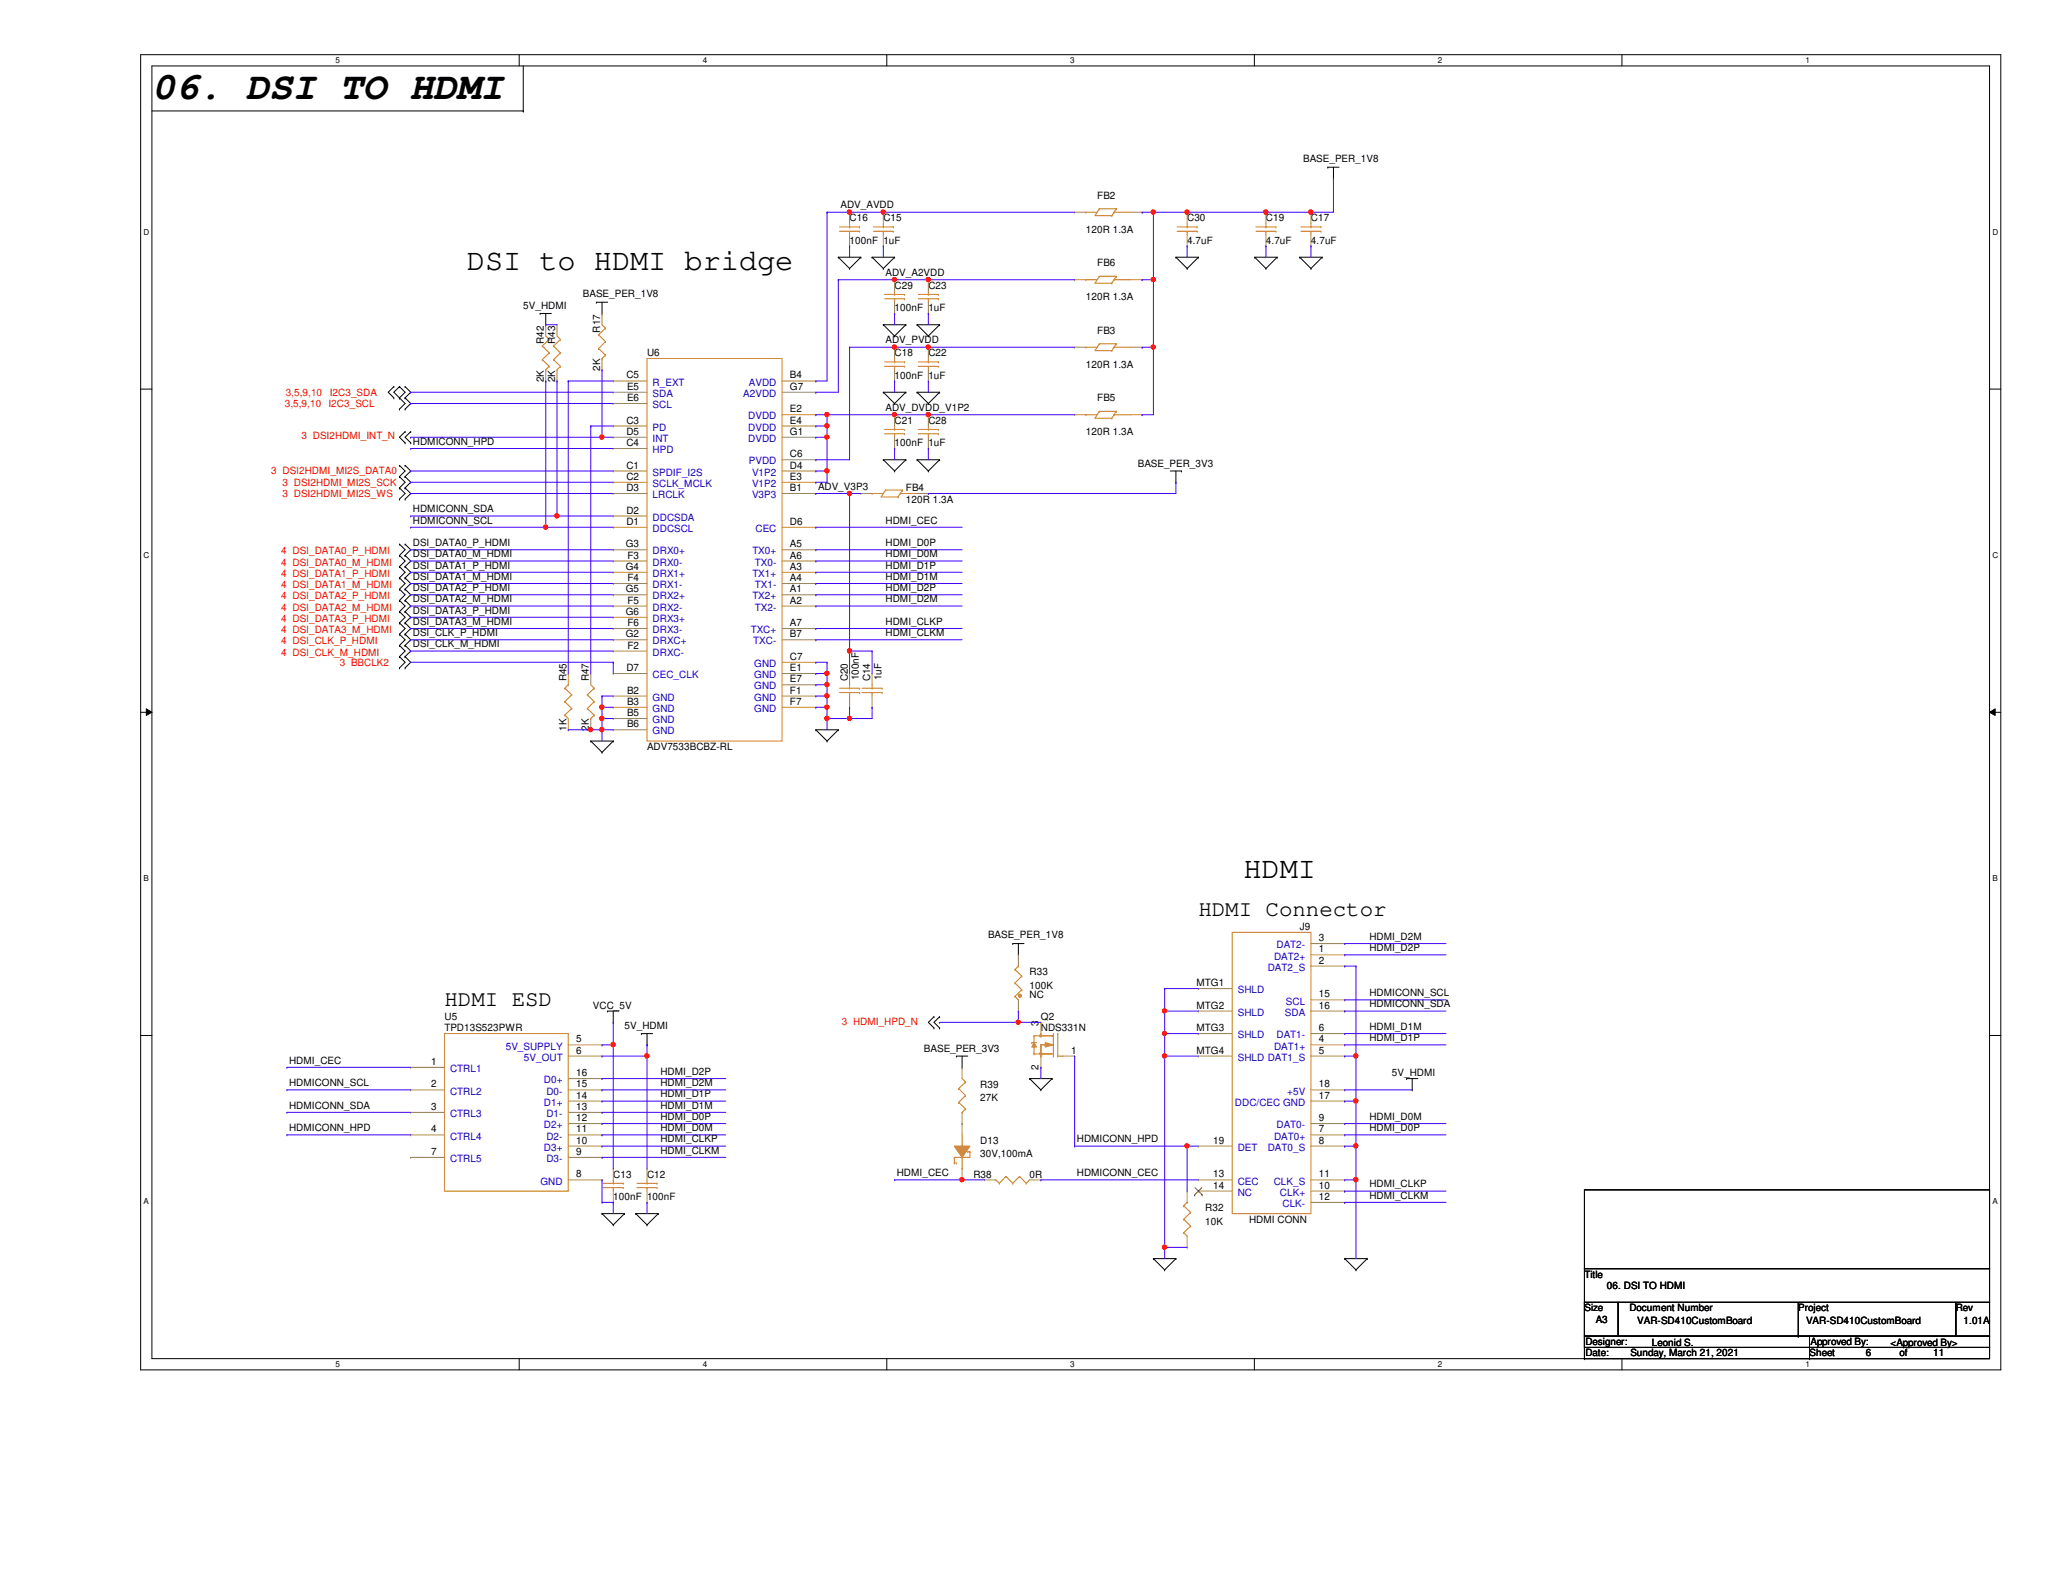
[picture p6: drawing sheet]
<svg xmlns="http://www.w3.org/2000/svg" width="279mm" height="216mm" viewBox="0 0 279 216" stroke-linecap="round" stroke-linejoin="round" font-family="sans-serif">
<defs><g id="words">
<text font-size="5.3" x="20.6" y="13.5">06. DSI TO HDMI</text>
<g font-size="4.1">
<text x="63.2" y="36.6">DSI to HDMI bridge</text>
<text x="168.4" y="118.9">HDMI</text>
</g>
<g font-size="3">
<text x="162.3" y="124.1">HDMI Connector</text>
<text x="60.2" y="136.3">HDMI ESD</text>
</g>
<g font-size="1.4">
<text x="176.5" y="21.9">BASE_PER_1V8</text>
<text x="113.8" y="28.2">ADV_AVDD</text>
<text x="115.1" y="30">C16</text>
<text x="119.6" y="30">C15</text>
<text x="148.6" y="26.9">FB2</text>
<text x="160.8" y="30">C30</text>
<text x="171.4" y="30">C19</text>
<text x="177.5" y="30">C17</text>
<text x="115.1" y="33">100nF 1uF</text>
<text x="147.1" y="31.5">120R 1.3A</text>
<text x="160.8" y="33">4.7uF</text>
<text x="171.4" y="33">4.7uF</text>
<text x="177.5" y="33">4.7uF</text>
<text x="70.9" y="41.9">5V_HDMI</text>
<text x="79" y="40.2">BASE_PER_1V8</text>
<text x="119.9" y="37.4">ADV_A2VDD</text>
<text x="121.2" y="39.1">C29</text>
<text x="125.7" y="39.1">C23</text>
<text x="147.1" y="40.6">120R 1.3A</text>
<text x="148.6" y="36.1">FB6</text>
<text x="73.7" y="46.6" transform="rotate(-90 73.7 46.6)">R42</text>
<text x="75.2" y="46.6" transform="rotate(-90 75.2 46.6)">R43</text>
<text x="81.3" y="45" transform="rotate(-90 81.3 45)">R17</text>
<text x="119.9" y="46.5">ADV_PVDD</text>
<text x="121.2" y="42.2">100nF 1uF</text>
<text x="148.6" y="45.2">FB3</text>
<text x="73.7" y="51.8" transform="rotate(-90 73.7 51.8)">2K</text>
<text x="75.2" y="51.8" transform="rotate(-90 75.2 51.8)">2K</text>
<text x="81.3" y="50.2" transform="rotate(-90 81.3 50.2)">2K</text>
<text x="84.8" y="51.3">C5</text>
<text x="84.9" y="52.8">E5</text>
<text x="87.6" y="48.3">U6</text>
<text x="107" y="52.8">G7</text>
<text x="107" y="51.3">B4</text>
<text x="121.2" y="48.3">C18</text>
<text x="121.2" y="51.3">100nF 1uF</text>
<text x="125.7" y="48.3">C22</text>
<text x="147.1" y="49.8">120R 1.3A</text>
<text x="84.8" y="58.9">D5</text>
<text x="84.8" y="57.4">C3</text>
<text x="84.9" y="54.3">E6</text>
<text x="107" y="55.8">E2</text>
<text x="107" y="57.4">E4</text>
<text x="107" y="58.9">G1</text>
<text x="119.9" y="55.7">ADV_DVDD_V1P2</text>
<text x="121.2" y="57.4">C21</text>
<text x="125.7" y="57.4">C28</text>
<text x="147.1" y="58.9">120R 1.3A</text>
<text x="148.6" y="54.4">FB5</text>
<text x="55.9" y="60.2">HDMICONN_HPD</text>
<text x="84.8" y="60.4">C4</text>
<text x="84.8" y="65">C2</text>
<text x="84.8" y="63.5">C1</text>
<text x="107" y="61.9">C6</text>
<text x="107" y="63.5">D4</text>
<text x="107" y="65">E3</text>
<text x="121.2" y="60.5">100nF 1uF</text>
<text x="154.1" y="63.2">BASE_PER_3V3</text>
<text x="55.9" y="70.9">HDMICONN_SCL</text>
<text x="55.9" y="69.4">HDMICONN_SDA</text>
<text x="84.8" y="71.1">D1</text>
<text x="84.8" y="69.6">D2</text>
<text x="84.8" y="66.5">D3</text>
<text x="107" y="71.1">D6</text>
<text x="107" y="66.5">B1</text>
<text x="110.8" y="66.3">ADV_V3P3</text>
<text x="119.9" y="70.9">HDMI_CEC</text>
<text x="122.7" y="66.5">FB4</text>
<text x="122.7" y="68.1">120R 1.3A</text>
<text x="55.9" y="74">DSI_DATA0_P_HDMI</text>
<text x="55.9" y="75.5">DSI_DATA0_M_HDMI</text>
<text x="55.9" y="77">DSI_DATA1_P_HDMI</text>
<text x="84.8" y="74.1">G3</text>
<text x="84.8" y="77.2">G4</text>
<text x="85" y="75.6">F3</text>
<text x="107" y="75.6">A6</text>
<text x="107" y="74.1">A5</text>
<text x="107" y="77.2">A3</text>
<text x="119.9" y="74">HDMI_D0P</text>
<text x="119.9" y="75.5">HDMI_D0M</text>
<text x="119.9" y="77">HDMI_D1P</text>
<text x="55.9" y="78.5">DSI_DATA1_M_HDMI</text>
<text x="55.9" y="80.1">DSI_DATA2_P_HDMI</text>
<text x="55.9" y="83.1">DSI_DATA3_P_HDMI</text>
<text x="55.9" y="81.6">DSI_DATA2_M_HDMI</text>
<text x="84.8" y="80.2">G5</text>
<text x="84.8" y="83.3">G6</text>
<text x="85" y="78.7">F4</text>
<text x="85" y="81.7">F5</text>
<text x="107" y="78.7">A4</text>
<text x="107" y="81.7">A2</text>
<text x="107" y="80.2">A1</text>
<text x="119.9" y="78.5">HDMI_D1M</text>
<text x="119.9" y="80.1">HDMI_D2P</text>
<text x="119.9" y="81.6">HDMI_D2M</text>
<text x="55.9" y="84.6">DSI_DATA3_M_HDMI</text>
<text x="55.9" y="87.7">DSI_CLK_M_HDMI</text>
<text x="55.9" y="86.1">DSI_CLK_P_HDMI</text>
<text x="84.8" y="86.3">G2</text>
<text x="85" y="84.8">F6</text>
<text x="85" y="87.8">F2</text>
<text x="107" y="89.4">C7</text>
<text x="107" y="86.3">B7</text>
<text x="107" y="84.8">A7</text>
<text x="119.9" y="84.6">HDMI_CLKP</text>
<text x="119.9" y="86.1">HDMI_CLKM</text>
<text x="76.7" y="92.3" transform="rotate(-90 76.7 92.3)">R45</text>
<text x="79.8" y="92.3" transform="rotate(-90 79.8 92.3)">R47</text>
<text x="84.8" y="90.9">D7</text>
<text x="84.9" y="93.9">B2</text>
<text x="84.9" y="95.5">B3</text>
<text x="107" y="90.9">E1</text>
<text x="107" y="92.4">E7</text>
<text x="107" y="93.9">F1</text>
<text x="107" y="95.5">F7</text>
<text x="114.8" y="92.3" transform="rotate(-90 114.8 92.3)">C20</text>
<text x="116.3" y="92.2" transform="rotate(-90 116.3 92.2)">100nF</text>
<text x="117.9" y="92.3" transform="rotate(-90 117.9 92.3)">C14</text>
<text x="119.4" y="92.2" transform="rotate(-90 119.4 92.2)">1uF</text>
<text x="76.7" y="99" transform="rotate(-90 76.7 99)">1K</text>
<text x="79.8" y="99" transform="rotate(-90 79.8 99)">2K</text>
<text x="84.9" y="97">B5</text>
<text x="84.9" y="98.5">B6</text>
<text x="87.6" y="101.6">ADV7533BCBZ-RL</text>
<text x="176" y="126">J9</text>
<text x="133.8" y="127">BASE_PER_1V8</text>
<text x="178.6" y="129">1</text>
<text x="178.6" y="127.5">3</text>
<text x="178.6" y="130.5">2</text>
<text x="185.5" y="128.8">HDMI_D2P</text>
<text x="185.5" y="127.3">HDMI_D2M</text>
<text x="80.3" y="136.7">VCC_5V</text>
<text x="139.4" y="132.1">R33</text>
<text x="139.4" y="133.9">100K</text>
<text x="139.4" y="135.1">NC</text>
<text x="162.1" y="136.6">MTG2</text>
<text x="162.1" y="133.6">MTG1</text>
<text x="178.6" y="135.1">15</text>
<text x="178.6" y="136.6">16</text>
<text x="185.5" y="134.9">HDMICONN_SCL</text>
<text x="185.5" y="136.4">HDMICONN_SDA</text>
<text x="60.2" y="138.2">U5</text>
<text x="60.2" y="139.7">TPD13S523PWR</text>
<text x="78" y="142.7">6</text>
<text x="78" y="141.2">5</text>
<text x="84.6" y="139.4">5V_HDMI</text>
<text x="125.1" y="142.5">BASE_PER_3V3</text>
<text x="140.6" y="138.9" transform="rotate(-90 140.6 138.9)">3</text>
<text x="141" y="138.2">Q2</text>
<text x="141" y="139.7">NDS331N</text>
<text x="145.1" y="142.7">1</text>
<text x="162.1" y="139.7">MTG3</text>
<text x="162.1" y="142.7">MTG4</text>
<text x="178.6" y="141.2">4</text>
<text x="178.6" y="142.7">5</text>
<text x="178.6" y="139.7">6</text>
<text x="185.5" y="139.5">HDMI_D1M</text>
<text x="185.5" y="141">HDMI_D1P</text>
<text x="39.2" y="147.1">HDMICONN_SCL</text>
<text x="39.2" y="144.1">HDMI_CEC</text>
<text x="58.4" y="144.2">1</text>
<text x="58.4" y="147.3">2</text>
<text x="78" y="148.8">14</text>
<text x="78" y="145.8">16</text>
<text x="78" y="147.3">15</text>
<text x="89.5" y="148.6">HDMI_D1P</text>
<text x="89.5" y="147.1">HDMI_D2M</text>
<text x="89.5" y="145.6">HDMI_D2P</text>
<text x="132.8" y="147.3">R39</text>
<text x="132.8" y="149.1">27K</text>
<text x="140.6" y="144.9" transform="rotate(-90 140.6 144.9)">2</text>
<text x="178.6" y="148.8">17</text>
<text x="178.6" y="147.3">18</text>
<text x="188.5" y="145.8">5V_HDMI</text>
<text x="39.2" y="150.2">HDMICONN_SDA</text>
<text x="39.2" y="153.2">HDMICONN_HPD</text>
<text x="58.4" y="153.4">4</text>
<text x="58.4" y="150.3">3</text>
<text x="78" y="151.8">12</text>
<text x="78" y="153.4">11</text>
<text x="78" y="150.3">13</text>
<text x="78" y="154.9">10</text>
<text x="89.5" y="151.7">HDMI_D0P</text>
<text x="89.5" y="153.2">HDMI_D0M</text>
<text x="89.5" y="150.2">HDMI_D1M</text>
<text x="89.5" y="154.7">HDMI_CLKP</text>
<text x="132.8" y="154.9">D13</text>
<text x="145.8" y="154.7">HDMICONN_HPD</text>
<text x="164.3" y="154.9">19</text>
<text x="178.6" y="153.4">7</text>
<text x="178.6" y="154.9">8</text>
<text x="178.6" y="151.8">9</text>
<text x="185.5" y="151.7">HDMI_D0M</text>
<text x="185.5" y="153.2">HDMI_D0P</text>
<text x="58.4" y="156.4">7</text>
<text x="78" y="159.5">8</text>
<text x="78" y="156.4">9</text>
<text x="83.1" y="159.5">C13</text>
<text x="87.6" y="159.5">C12</text>
<text x="89.5" y="156.3">HDMI_CLKM</text>
<text x="121.5" y="159.3">HDMI_CEC</text>
<text x="131.8" y="159.5">R38</text>
<text x="132.8" y="156.8">30V,100mA</text>
<text x="139.4" y="159.5">0R</text>
<text x="145.8" y="159.3">HDMICONN_CEC</text>
<text x="164.3" y="159.5">13</text>
<text x="164.3" y="161">14</text>
<text x="178.6" y="161">10</text>
<text x="178.6" y="159.5">11</text>
<text x="185.5" y="160.8">HDMI_CLKP</text>
<text x="83.1" y="162.6">100nF 100nF</text>
<text x="163.2" y="164.1">R32</text>
<text x="163.2" y="165.9">10K</text>
<text x="169.2" y="165.6">HDMI CONN</text>
<text x="178.6" y="162.5">12</text>
<text x="185.5" y="162.3">HDMI_CLKM</text>
<text x="214.6" y="173.1">Title</text>
<text x="214.6" y="177.6">Size</text>
<text x="216.1" y="179.2">A3</text>
<text x="217.6" y="174.6">06. DSI TO HDMI</text>
<text x="220.7" y="177.6">Document Number</text>
<text x="221.7" y="179.3">VAR-SD410CustomBoard</text>
<text x="243.5" y="177.6">Project</text>
<text x="244.6" y="179.3">VAR-SD410CustomBoard</text>
<text x="264.9" y="177.6">Rev</text>
<text x="265.9" y="179.3">1.01A</text>
<text x="214.7" y="183.7">Date:</text>
<text x="214.7" y="182.2">Designer:</text>
<text x="220.8" y="183.7">Sunday, March 21, 2021</text>
<text x="223.7" y="182.4">Leonid S.</text>
<text x="245.1" y="183.7">Sheet</text>
<text x="245.2" y="182.2">Approved By:</text>
<text x="252.7" y="183.7">6</text>
<text x="256" y="182.4">&lt;Approved By&gt;</text>
<text x="257.3" y="183.7">of</text>
<text x="261.8" y="183.7">11</text>
</g>
<g font-size="1.4" fill="#f00">
<text x="38.7" y="53.6">3,5,9,10</text>
<text x="44.7" y="53.6">I2C3_SDA</text>
<text x="38.6" y="55.1">3,5,9,10</text>
<text x="40.9" y="59.5">3 DSI2HDMI_INT_N</text>
<text x="44.5" y="55.1">I2C3_SCL</text>
<text x="36.7" y="64.3">3 DSI2HDMI_MI2S_DATA0</text>
<text x="38.3" y="65.8">3 DSI2HDMI_MI2S_SCK</text>
<text x="38.3" y="67.3">3 DSI2HDMI_MI2S_WS</text>
<text x="38.1" y="76.6">4 DSI_DATA0_M_HDMI</text>
<text x="38.1" y="75.1">4 DSI_DATA0_P_HDMI</text>
<text x="38.1" y="82.7">4 DSI_DATA2_M_HDMI</text>
<text x="38.1" y="81.2">4 DSI_DATA2_P_HDMI</text>
<text x="38.1" y="79.7">4 DSI_DATA1_M_HDMI</text>
<text x="38.1" y="78.1">4 DSI_DATA1_P_HDMI</text>
<text x="38.1" y="87.3">4 DSI_CLK_P_HDMI</text>
<text x="38.1" y="88.8">4 DSI_CLK_M_HDMI</text>
<text x="38.1" y="85.8">4 DSI_DATA3_M_HDMI</text>
<text x="38.1" y="84.2">4 DSI_DATA3_P_HDMI</text>
<text x="46" y="90.2">3 BBCLK2</text>
<text x="114" y="138.8">3 HDMI_HPD_N</text>
</g>
<g font-size="1.4" fill="#00c">
<text x="88.4" y="52.2">R_EXT</text>
<text x="88.4" y="53.8">SDA</text>
<text x="100.7" y="53.8">A2VDD</text>
<text x="101.4" y="52.2">AVDD</text>
<text x="88.4" y="59.9">INT</text>
<text x="88.4" y="58.3">PD</text>
<text x="88.4" y="55.3">SCL</text>
<text x="101.3" y="56.8">DVDD</text>
<text x="101.3" y="58.3">DVDD</text>
<text x="101.3" y="59.9">DVDD</text>
<text x="88.4" y="61.4">HPD</text>
<text x="88.4" y="66">SCLK_MCLK</text>
<text x="88.4" y="64.4">SPDIF_I2S</text>
<text x="101.4" y="62.9">PVDD</text>
<text x="101.9" y="64.4">V1P2</text>
<text x="101.9" y="66">V1P2</text>
<text x="88.4" y="70.5">DDCSDA</text>
<text x="88.4" y="67.5">LRCLK</text>
<text x="101.9" y="67.5">V3P3</text>
<text x="88.4" y="72.1">DDCSCL</text>
<text x="88.4" y="76.6">DRX0-</text>
<text x="88.4" y="75.1">DRX0+</text>
<text x="101.9" y="75.1">TX0+</text>
<text x="102.2" y="76.6">TX0-</text>
<text x="102.3" y="72.1">CEC</text>
<text x="88.4" y="79.7">DRX1-</text>
<text x="88.4" y="78.1">DRX1+</text>
<text x="88.4" y="82.7">DRX2-</text>
<text x="88.4" y="81.2">DRX2+</text>
<text x="101.9" y="78.1">TX1+</text>
<text x="101.9" y="81.2">TX2+</text>
<text x="102.2" y="79.7">TX1-</text>
<text x="102.2" y="82.7">TX2-</text>
<text x="88.4" y="85.8">DRX3-</text>
<text x="88.4" y="84.2">DRX3+</text>
<text x="88.4" y="88.8">DRXC-</text>
<text x="88.4" y="87.3">DRXC+</text>
<text x="101.7" y="85.8">TXC+</text>
<text x="102" y="87.3">TXC-</text>
<text x="88.4" y="91.9">CEC_CLK</text>
<text x="88.4" y="94.9">GND</text>
<text x="102.2" y="90.3">GND</text>
<text x="102.2" y="91.9">GND</text>
<text x="102.2" y="93.4">GND</text>
<text x="102.2" y="94.9">GND</text>
<text x="88.4" y="96.4">GND</text>
<text x="88.4" y="98">GND</text>
<text x="88.4" y="99.5">GND</text>
<text x="102.2" y="96.4">GND</text>
<text x="171.7" y="131.5">DAT2_S</text>
<text x="172.6" y="130">DAT2+</text>
<text x="172.9" y="128.4">DAT2-</text>
<text x="167.6" y="137.6">SHLD</text>
<text x="167.6" y="134.5">SHLD</text>
<text x="174" y="137.6">SDA</text>
<text x="174.2" y="136.1">SCL</text>
<text x="68.5" y="142.2">5V_SUPPLY</text>
<text x="71" y="143.7">5V_OUT</text>
<text x="167.6" y="140.6">SHLD</text>
<text x="167.6" y="143.7">SHLD DAT1_S</text>
<text x="172.6" y="142.2">DAT1+</text>
<text x="172.9" y="140.6">DAT1-</text>
<text x="61" y="145.2">CTRL1</text>
<text x="61" y="148.3">CTRL2</text>
<text x="73.7" y="149.8">D1+</text>
<text x="73.7" y="146.7">D0+</text>
<text x="74" y="148.3">D0-</text>
<text x="167.3" y="149.8">DDC/CEC GND</text>
<text x="174.3" y="148.3">+5V</text>
<text x="61" y="154.3">CTRL4</text>
<text x="61" y="151.3">CTRL3</text>
<text x="73.7" y="152.8">D2+</text>
<text x="73.7" y="155.9">D3+</text>
<text x="74" y="154.3">D2-</text>
<text x="74" y="151.3">D1-</text>
<text x="167.6" y="155.9">DET</text>
<text x="171.7" y="155.9">DAT0_S</text>
<text x="172.6" y="154.3">DAT0+</text>
<text x="172.9" y="152.8">DAT0-</text>
<text x="61" y="157.4">CTRL5</text>
<text x="73.2" y="160.4">GND</text>
<text x="74" y="157.4">D3-</text>
<text x="167.6" y="160.4">CEC</text>
<text x="167.6" y="162">NC</text>
<text x="172.5" y="160.4">CLK_S</text>
<text x="173.4" y="162">CLK+</text>
<text x="173.7" y="163.5">CLK-</text>
</g>
<g font-size="1.1">
<text x="45.4" y="8.6">5</text>
<text x="95.2" y="8.6">4</text>
<text x="144.9" y="8.6">3</text>
<text x="194.7" y="8.6">2</text>
<text x="244.5" y="8.6">1</text>
<text x="19.4" y="31.8">D</text>
<text x="269.8" y="31.8">D</text>
<text x="19.4" y="75.6">C</text>
<text x="269.8" y="75.6">C</text>
<text x="19.4" y="119.3">B</text>
<text x="269.8" y="119.3">B</text>
<text x="19.4" y="163.1">A</text>
<text x="269.8" y="163.1">A</text>
<text x="45.4" y="185.2">5</text>
<text x="95.2" y="185.2">4</text>
<text x="144.9" y="185.2">3</text>
<text x="194.7" y="185.2">2</text>
<text x="244.5" y="185.2">1</text>
</g>
</g></defs>
<path d="M19.1 7.4h251.9v178.1h-251.9zM20.6 8.9h248.9v175.1h-248.9z" fill="none" stroke="#000" stroke-width=".14"/>
<g fill="#fff">
<path d="M45.4 7.6h.6v1.2h-.6z"/>
<path d="M45.4 184.2h.6v1.2h-.6z"/>
</g>
<path d="M70.3 7.4v1.5M70.3 184v1.5" fill="none" stroke="#000" stroke-width=".14"/>
<g fill="#fff">
<path d="M95.2 7.6h.6v1.2h-.6z"/>
<path d="M95.2 184.2h.6v1.2h-.6z"/>
</g>
<path d="M120.1 7.4v1.5M120.1 184v1.5" fill="none" stroke="#000" stroke-width=".14"/>
<g fill="#fff">
<path d="M144.9 7.6h.6v1.2h-.6z"/>
<path d="M144.9 184.2h.6v1.2h-.6z"/>
</g>
<path d="M169.9 7.4v1.5M169.9 184v1.5" fill="none" stroke="#000" stroke-width=".14"/>
<g fill="#fff">
<path d="M194.7 7.6h.6v1.2h-.6z"/>
<path d="M194.7 184.2h.6v1.2h-.6z"/>
</g>
<path d="M219.7 7.4v1.5M219.7 184v1.5" fill="none" stroke="#000" stroke-width=".14"/>
<g fill="#fff">
<path d="M244.5 7.6h.6v1.2h-.6z"/>
<path d="M244.5 184.2h.6v1.2h-.6z"/>
<path d="M19.4 30.8h.8v1.2h-.8z"/>
<path d="M269.8 30.8h.8v1.2h-.8z"/>
<path d="M19.4 74.6h.8v1.2h-.8z"/>
<path d="M269.8 74.6h.8v1.2h-.8z"/>
</g>
<path d="M19.1 52.7h1.5M269.5 52.7h1.5" fill="none" stroke="#000" stroke-width=".14"/>
<g fill="#fff">
<path d="M19.4 118.4h.8v1.1h-.8z"/>
<path d="M269.8 118.4h.8v1.1h-.8z"/>
</g>
<path d="M19.1 96.5h1.5M19.8 96l.8 .5-.8 .4zM269.5 96.5l.7-.5v.9zM269.5 96.5h1.5" fill="none" stroke="#000" stroke-width=".14"/>
<path d="M19.8 96l.8 .5-.8 .4zM269.5 96.5l.7-.5v.9z" fill="#000"/>
<g fill="#fff">
<path d="M19.4 162.1h.8v1.2h-.8z"/>
<path d="M269.8 162.1h.8v1.2h-.8z"/>
</g>
<g fill="none" stroke="#000" stroke-width=".14">
<path d="M20.6 15h50.3M70.9 15h.1M70.9 8.9v6.1M113.5 34.8h.1M113.5 34.8h3.1M113.5 34.8l1.6 1.6M115.1 36.4h.1M116.6 34.8h.1M116.6 34.8l-1.5 1.6M118.1 34.8h.1M118.1 34.8h3.1M118.1 34.8l1.5 1.6"/>
<path d="M119.6 36.4h.1M121.2 34.8h.1M121.2 34.8l-1.6 1.6M159.3 34.8h.1M159.3 34.8h3M159.3 34.8l1.5 1.6M160.8 36.4h.1M162.3 34.8h.1M162.3 34.8l-1.5 1.6M169.9 34.8h.1M169.9 34.8h3.1M169.9 34.8l1.6 1.6"/>
<path d="M171.5 36.4h.1M173 34.8h.1M173 34.8l-1.5 1.6M176 34.8h.1M176 34.8h3.1M176 34.8l1.5 1.6M177.5 36.4h.1M179.1 34.8h.1M179.1 34.8l-1.6 1.6M179.8 22.6h.1M179.8 22.6h1.6M180.6 24.2h.1"/>
<path d="M180.6 22.6v1.6M53.3 52.4h.1M53.3 53.9h.1M53.3 52.4l-.7 .7 .7 .8M54.1 55.4h.1M54.1 53.9h.1M54.1 52.4h.1M54.1 52.4l-.8 .7 1.6 1.6-.8 .7M54.1 52.4l.8 .7-.8 .8M54.9 53.9h.1M54.9 55.4h.1M54.9 58.5h.1"/>
<path d="M54.9 60h.1M54.9 52.4h.1M54.9 53.9l.7 .8-.7 .7M54.9 58.5l-.8 .7 .8 .8M54.9 52.4l.7 .7-.7 .8M55.6 60h.1M55.6 58.5h.1M55.6 58.5l-.7 .7 .7 .8M73.2 42.5h.1M73.2 42.5h1.5M73.9 44h.1M73.9 42.5v1.5"/>
<path d="M80.8 40.9h.1M80.8 40.9h1.5M81.5 42.5h.1M81.5 40.9v1.6M119.6 44h.1M119.6 53.1h.1M119.6 44h3.1M119.6 44l1.6 1.5M119.6 53.1h3.1M119.6 53.1l1.6 1.6M121.2 45.5h.1M121.2 54.7h.1"/>
<path d="M122.7 44h.1M122.7 53.1h.1M122.7 44l-1.5 1.5M122.7 53.1l-1.5 1.6M124.2 44h.1M124.2 53.1h.1M124.2 44h3.1M124.2 44l1.5 1.5M124.2 53.1h3.1M124.2 53.1l1.5 1.6M125.7 45.5h.1M125.7 54.7h.1"/>
<path d="M127.3 44h.1M127.3 53.1h.1M127.3 44l-1.6 1.5M127.3 53.1l-1.6 1.6M54.1 67.6h.1M54.1 66.1h.1M54.1 64.6h.1M54.1 63h.1M54.1 75.2h.1M54.1 76.7h.1M54.1 73.7h.1M54.1 79.8h.1"/>
<path d="M54.1 78.3h.1M54.1 66.1l.8 .7-.8 .8M54.1 63l.8 .8-.8 .8M54.1 64.6l.8 .7-.8 .8M54.1 75.2l.8 .8-.8 .7M54.1 73.7l.8 .8-.8 .7M54.1 79.8l.8 .8-.8 .7M54.1 78.3l.8 .7-.8 .8M54.1 76.7l.8 .8-.8 .8M54.9 66.1h.1M54.9 67.6h.1M54.9 63h.1"/>
<path d="M54.9 64.6h.1M54.9 75.2h.1M54.9 76.7h.1M54.9 73.7h.1M54.9 79.8h.1M54.9 78.3h.1M54.9 66.1l.7 .7-.7 .8M54.9 63l.7 .8-.7 .8M54.9 64.6l.7 .7-.7 .8M54.9 75.2l.7 .8-.7 .7M54.9 73.7l.7 .8-.7 .7M54.9 79.8l.7 .8-.7 .7"/>
<path d="M54.9 78.3l.7 .7-.7 .8M54.9 76.7l.7 .8-.7 .8M119.6 62.3h.1M119.6 62.3h3.1M119.6 62.3l1.6 1.5M121.2 63.8h.1M122.7 62.3h.1M122.7 62.3l-1.5 1.5M124.2 62.3h.1M124.2 62.3h3.1M124.2 62.3l1.5 1.5M125.7 63.8h.1"/>
<path d="M127.3 62.3h.1M127.3 62.3l-1.6 1.5M158.5 63.8h1.5M159.3 65.3h.1M159.3 63.8v1.5M160 63.8h.1M54.1 90.5h.1M54.1 88.9h.1M54.1 85.9h.1M54.1 87.4h.1M54.1 81.3h.1M54.1 82.8h.1"/>
<path d="M54.1 84.4h.1M54.1 88.9l.8 .8-.8 .8M54.1 85.9l.8 .8-.8 .7M54.1 87.4l.8 .8-.8 .7M54.1 81.3l.8 .8-.8 .7M54.1 84.4l.8 .7-.8 .8M54.1 82.8l.8 .8-.8 .8M54.9 88.9h.1M54.9 90.5h.1M54.9 85.9h.1M54.9 87.4h.1M54.9 81.3h.1"/>
<path d="M54.9 82.8h.1M54.9 84.4h.1M54.9 88.9l.7 .8-.7 .8M54.9 85.9l.7 .8-.7 .7M54.9 87.4l.7 .8-.7 .7M54.9 81.3l.7 .8-.7 .7M54.9 84.4l.7 .7-.7 .8M54.9 82.8l.7 .8-.7 .8M110.5 98.8h.1M110.5 98.8h3M110.5 98.8l1.5 1.6M113.5 98.8h.1"/>
<path d="M113.5 98.8l-1.5 1.6M80 100.4h.1M80 100.4h3.1M80 100.4l1.5 1.5M81.5 101.9h.1M83.1 100.4h.1M83.1 100.4l-1.6 1.5M112 100.4h.1M82.3 136.9h.1M82.3 136.9h1.5M83.1 138.5h.1M83.1 136.9v1.6"/>
<path d="M86.9 140h.1M86.9 140h1.5M87.6 140v1.5M126.5 137.7h.1M126.5 139.2h.1M126.5 137.7l-.8 .8 .8 .7M127.3 139.2h.1M127.3 137.7h.1M127.3 137.7l-.8 .8 .8 .7M137.2 127.8h.1M137.2 127.8h1.5M137.9 129.3h.1"/>
<path d="M137.9 127.8v1.5M19.1 140.2h1.5M87.6 141.5h.1M129.5 143h.1M129.5 143h1.6M130.3 144.6h.1M130.3 143v1.6M139.4 146.1h.1M139.4 146.1h3.1M139.4 146.1l1.6 1.5M141 147.6h.1M142.5 146.1h.1"/>
<path d="M142.5 146.1l-1.5 1.5M190.5 146.1h.1M190.5 146.1h1.5M191.3 147.6h.1M191.3 146.1v1.5M269.5 140.2h1.5M81.5 164.4h.1M81.5 164.4h3.1M81.5 164.4l1.6 1.5M83.1 165.9h.1M84.6 164.4h.1M84.6 164.4l-1.5 1.5"/>
<path d="M86.1 164.4h.1M86.1 164.4h3.1M86.1 164.4l1.5 1.5M87.6 165.9h.1M89.2 164.4h.1M89.2 164.4l-1.6 1.5M156.2 170.5h.1M156.2 170.5h3.1M156.2 170.5l1.5 1.5M157.7 172h.1M159.3 170.5h.1M159.3 170.5l-1.6 1.5"/>
<path d="M182.1 170.5h.1M182.1 170.5h3.1M182.1 170.5l1.5 1.5M183.6 172h.1M185.2 170.5h.1M185.2 170.5l-1.6 1.5M214.6 161.2h54.9v10.6h-54.9zM214.6 171.8h54.9v4.6h-54.9zM214.6 176.4h4.6v4.6h-4.6zM214.6 176.4v7.6M219.2 176.4h45.7v4.6h-45.7zM243.5 176.4v4.6"/>
<path d="M264.9 176.4h4.6v4.6h-4.6zM214.6 181h30.5v1.5h-30.5zM214.6 184h.1M214.6 184h30.5M243.5 181h.1M245.1 181h24.4v3h-24.4zM245.1 184h.1M245.1 182.5h24.4M269.5 182.5h.1"/>
</g>
<g fill="none" stroke="#cc8006" stroke-width=".14">
<path d="M79.5 96h.1M79.5 94.1h.1M79.5 94.1l1 .9M79.5 96l1 .9M80 97.3h.1M80 92.8l.5 .4M80.5 93.2h.1M80.5 95h.1M80.5 96.9h.1M80.5 95l-1 1M80.5 96.9l-.5 .4M80.5 93.2l-1 .9"/>
<path d="M141 140v.3M143.3 140h.1M143.3 140v3M141 140.3h.1M141 141.5h.1M141 143h.1M141 142.7h.1M141 141.5v1.5M141 140.3h1.7M141 141.5h.9M141 142.7h1.7M141.1 142.7h.1"/>
<path d="M142.5 140.3h.1M142.7 140.3h.1M143.3 143h.1M143.3 143h.7"/>
</g>
<path d="M80 91.2h.1M80 98.8h.1M80 91.2v1.6M80 97.3v1.5" fill="none" stroke="#a84" stroke-width=".14"/>
<path d="M141.6 141.2l1.1 .3-1.1 .3z" fill="#cc8006"/>
<path d="M142.7 140v3M141.6 141.2l1.1 .3-1.1 .3zM142.7 143h.1" fill="none" stroke="#cc8006" stroke-width=".14"/>
<path d="M140 141.2l.4 .6h-.7z" fill="#cc8006"/>
<path d="M139.7 141.2h.1M139.7 141.2h.7M140 141.2l.4 .6h-.7zM140 142.7h.1M140 140.3h.1M140 142.7h1M140 140.3v2.4M140 140.3h1M141 140.3h.1" fill="none" stroke="#cc8006" stroke-width=".14"/>
<path d="M140.8 142.6h.2l.1 .1-.2 .1h-.1z" fill-rule="evenodd" fill="#cc8006"/>
<path d="M140.8 142.6h.2l.1 .1-.2 .1h-.1z" fill="none" stroke="#cc8006" stroke-width=".14"/>
<path d="M140.8 140.2h.2l.1 .1-.2 .1h-.1z" fill-rule="evenodd" fill="#cc8006"/>
<g fill="none" stroke="#cc8006" stroke-width=".14">
<path d="M176.2 31.3h2.7M176.2 30.7h2.7M177.5 31.3h.1M177.5 30.7h.1M177.5 30.3v.4M177.5 31.3v.5M178.9 31.3h.1M178.9 30.7h.1M87.6 48.6h18.3v51.8h-18.3zM129.2 156.8h.1M129.2 157.5h.1M129.2 156.8v.7"/>
<path d="M130.3 155.2h.1M130.3 158.3h.1M130.3 153.7v1.5M130.3 156.8v1.5M131.4 156h.1M131.4 156v.8h-2.2M140.8 140.2h.2l.1 .1-.2 .1h-.1z"/>
</g>
<g fill="none" stroke="#a84" stroke-width=".14">
<path d="M177.5 28.7h.1M177.5 33.3h.1M177.5 28.7v1.6M177.5 31.8v1.5M83.1 59.2h.1M83.1 57.7h.1M83.1 51.6h.1M83.1 54.7h.1M83.1 53.1h.1M83.1 53.1h4.5M83.1 51.6h4.5M83.1 57.7h4.5"/>
<path d="M83.1 59.2h4.5M83.1 54.7h4.5M105.9 53.1h4.6M105.9 51.6h4.6M105.9 56.2h4.6M105.9 57.7h4.6M105.9 59.2h4.6M110.5 53.1h.1M110.5 51.6h.1M110.5 56.2h.1M110.5 57.7h.1M110.5 59.2h.1"/>
<path d="M83.1 71.4h.1M83.1 69.9h.1M83.1 76h.1M83.1 74.5h.1M83.1 79h.1M83.1 77.5h.1M83.1 60.7h.1M83.1 66.8h.1M83.1 65.3h.1M83.1 63.8h.1M83.1 71.4h4.5M83.1 69.9h4.5"/>
<path d="M83.1 76h4.5M83.1 74.5h4.5M83.1 79h4.5M83.1 77.5h4.5M83.1 60.7h4.5M83.1 66.8h4.5M83.1 65.3h4.5M83.1 63.8h4.5M105.9 71.4h4.6M105.9 76h4.6M105.9 74.5h4.6M105.9 79h4.6"/>
<path d="M105.9 77.5h4.6M105.9 66.8h4.6M105.9 62.3h4.6M105.9 65.3h4.6M105.9 63.8h4.6M110.5 71.4h.1M110.5 62.3h.1M110.5 76h.1M110.5 74.5h.1M110.5 79h.1M110.5 77.5h.1M110.5 63.8h.1"/>
<path d="M110.5 65.3h.1M110.5 66.8h.1M83.1 91.2h.1M83.1 82.1h.1M83.1 80.6h.1M83.1 85.1h.1M83.1 83.6h.1M83.1 88.2h.1M83.1 86.7h.1M83.1 94.3h.1M83.1 95.8h.1M83.1 97.3h.1"/>
<path d="M83.1 98.8h.1M83.1 91.2h4.5M83.1 82.1h4.5M83.1 80.6h4.5M83.1 85.1h4.5M83.1 83.6h4.5M83.1 88.2h4.5M83.1 86.7h4.5M83.1 94.3h4.5M83.1 95.8h4.5M83.1 97.3h4.5M83.1 98.8h4.5"/>
<path d="M105.9 91.2h4.6M105.9 82.1h4.6M105.9 80.6h4.6M105.9 85.1h4.6M105.9 86.7h4.6M105.9 94.3h4.6M105.9 95.8h4.6M105.9 89.7h4.6M105.9 92.8h4.6M110.5 89.7h.1M110.5 91.2h.1M110.5 92.8h.1"/>
<path d="M110.5 94.3h.1M110.5 95.8h.1M110.5 82.1h.1M110.5 80.6h.1M110.5 86.7h.1M110.5 85.1h.1M141 138.5h.1M141 138.5v1.5M141 144.6h.1M141 143v1.6M144 143h1.5M145.5 143h.1"/>
</g>
<path d="M129.2 155.2h2.2l-1.1 1.6z" fill-rule="evenodd" fill="#cc8006"/>
<g fill="none" stroke="#cc8006" stroke-width=".14">
<path d="M60.2 140h16.8v21.3h-16.8zM137.5 135h.1M137.5 133.1h.1M137.5 131.3h.1M137.5 135l.4 .4M137.5 133.1l.9 1M137.5 131.3l.9 .9M137.9 130.9h.1M137.9 130.9l-.4 .4M138.4 134.1h.1M138.4 132.2h.1M138.4 134.1l-.9 .9"/>
<path d="M138.4 132.2l-.9 .9M129.2 155.2h2.2l-1.1 1.6zM129.2 157.5h.3M129.5 157.5h.1M131.1 156h.1M131.1 156h.3"/>
</g>
<g fill="none" stroke="#a84" stroke-width=".14">
<path d="M55.6 156.8h.1M55.6 153.7h.1M55.6 144.6h.1M55.6 147.6h.1M55.6 150.7h.1M55.6 156.8h4.6M55.6 153.7h4.6M55.6 150.7h4.6M55.6 147.6h4.6M55.6 144.6h4.6M77 156.8h4.5M77 159.8h4.5"/>
<path d="M77 152.2h4.5M77 153.7h4.5M77 149.1h4.5M77 150.7h4.5M77 146.1h4.5M77 147.6h4.5M77 143h4.5M77 141.5h4.5M77 155.2h4.5M81.5 159.8h.1M81.5 152.2h.1M81.5 153.7h.1"/>
<path d="M81.5 149.1h.1M81.5 150.7h.1M81.5 146.1h.1M81.5 147.6h.1M81.5 143h.1M81.5 141.5h.1M81.5 155.2h.1M81.5 156.8h.1M130.3 152.2h.1M130.3 159.8h.1M130.3 152.2v1.5M130.3 158.3v1.5"/>
</g>
<path d="M138 134.7h.3v.2v.1l-.2 .1-.1-.1z" fill-rule="evenodd" fill="#cc8006"/>
<g fill="none" stroke="#cc8006" stroke-width=".14">
<path d="M113.7 31.3h2.7M113.7 30.7h2.7M115.1 31.3h.1M115.1 30.7h.1M115.1 30.3v.4M115.1 31.3v.5M116.4 31.3h.1M116.4 30.7h.1M118.3 31.3h2.7M118.3 30.7h2.7M119.6 31.3h.1M119.6 30.7h.1"/>
<path d="M119.6 30.3v.4M119.6 31.3v.5M119.8 39.9h2.7M121 31.3h.1M121 30.7h.1M121.2 39.9h.1M121.2 39.4v.5M122.5 39.9h.1M124.4 39.9h2.7M125.7 39.9h.1M125.7 39.4v.5M127.1 39.9h.1"/>
<path d="M147.1 28.7h.1M147.1 37.9h.1M147.1 28.7h1.5M147.1 37.9h1.5M148.9 28.3h.1M148.9 37.4h.1M148.9 28.3l-.6 .9h2.3M148.9 28.3h2.3M148.9 37.4l-.6 1h2.3M148.9 37.4h2.3M150.6 29.2h.1M150.6 38.4h.1"/>
<path d="M150.9 28.7h.1M150.9 37.9h.1M150.9 28.7h2.3M150.9 37.9h2.3M151.2 28.3h.1M151.2 37.4h.1M151.2 28.3l-.6 .9M151.2 37.4l-.6 1M159.4 31.3h2.7M159.4 30.7h2.7M160.8 31.3h.1M160.8 30.7h.1"/>
<path d="M160.8 30.3v.4M160.8 31.3v.5M162.1 31.3h.1M162.1 30.7h.1M170.1 31.3h2.7M170.1 30.7h2.7M171.5 31.3h.1M171.5 30.7h.1M171.5 30.3v.4M171.5 31.3v.5M172.8 31.3h.1M172.8 30.7h.1"/>
<path d="M73.4 48.7h.1M73.4 46.9h.1M73.4 46.9l1 .9M73.4 48.7l1 .9M73.9 50.1h.1M73.9 45.5l.5 .5M74.4 46h.1M74.4 47.8h.1M74.4 49.6h.1M74.4 47.8l-1 .9M74.4 49.6l-.5 .5M74.4 46l-1 .9"/>
<path d="M75 48.7h.1M75 46.9h.1M75 46.9l.9 .9M75 48.7l.9 .9M75.4 50.1h.1M75.4 45.5l.5 .5M75.9 46h.1M75.9 47.8h.1M75.9 49.6h.1M75.9 47.8l-.9 .9M75.9 49.6l-.5 .5M75.9 46l-.9 .9"/>
<path d="M81.1 47.2h.1M81.1 45.3h.1M81.1 45.3l.9 1M81.1 47.2l.9 .9M81.5 48.6h.1M81.5 44l.5 .4M82 44.4h.1M82 46.3h.1M82 48.1h.1M82 46.3l-.9 .9M82 48.1l-.5 .5M82 44.4l-.9 .9"/>
<path d="M119.8 58.8h2.7M119.8 58.2h2.7M119.8 49.6h2.7M119.8 49h2.7M119.8 40.5h2.7M121.2 58.8h.1M121.2 58.2h.1M121.2 49.6h.1M121.2 49h.1M121.2 40.5h.1M121.2 40.5v.4M121.2 48.6v.4"/>
<path d="M121.2 49.6v.5M121.2 57.7v.5M121.2 58.8v.4M122.5 58.8h.1M122.5 58.2h.1M122.5 49.6h.1M122.5 49h.1M122.5 40.5h.1M124.4 58.8h2.7M124.4 58.2h2.7M124.4 49.6h2.7M124.4 49h2.7"/>
<path d="M124.4 40.5h2.7M125.7 58.8h.1M125.7 58.2h.1M125.7 49.6h.1M125.7 49h.1M125.7 40.5h.1M125.7 40.5v.4M125.7 48.6v.4M125.7 49.6v.5M125.7 57.7v.5M125.7 58.8v.4M127.1 58.8h.1"/>
<path d="M127.1 58.2h.1M127.1 49.6h.1M127.1 49h.1M127.1 40.5h.1M147.1 56.2h.1M147.1 47h.1M147.1 56.2h1.5M147.1 47h1.5M148.9 55.7h.1M148.9 46.6h.1M148.9 55.7l-.6 .9h2.3M148.9 55.7h2.3"/>
<path d="M148.9 46.6l-.6 .9h2.3M148.9 46.6h2.3M150.6 56.6h.1M150.6 47.5h.1M150.9 56.2h.1M150.9 47h.1M150.9 56.2h2.3M150.9 47h2.3M151.2 55.7h.1M151.2 46.6h.1M151.2 55.7l-.6 .9M151.2 46.6l-.6 .9"/>
<path d="M118.1 66.8h.1M118.1 66.8h1.5M119.9 66.4h.1M119.9 66.4l-.6 .9h2.3M119.9 66.4h2.3M121.6 67.3h.1M121.9 66.8h.1M121.9 66.8h2.3M122.2 66.4h.1M122.2 66.4l-.6 .9M76.5 96.9h.1M76.5 95h.1"/>
<path d="M76.5 93.2h.1M76.5 96.9l.5 .4M76.5 95l.9 1M76.5 93.2l.9 .9M77 92.8h.1M77 92.8l-.5 .4M77.4 94.1h.1M77.4 96h.1M77.4 94.1l-.9 .9M77.4 96l-.9 .9M113.7 93.8h2.7M113.7 93.2h2.7"/>
<path d="M115.1 93.8h.1M115.1 93.2h.1M115.1 92.8v.4M115.1 93.8v.5M116.4 93.8h.1M116.4 93.2h.1M116.8 93.8h2.7M116.8 93.2h2.7M118.1 93.8h.1M118.1 93.2h.1M118.1 92.8v.4M118.1 93.8v.5"/>
<path d="M119.5 93.8h.1M119.5 93.2h.1M138 134.7h.3v.2v.1l-.2 .1-.1-.1zM166.9 126.3h10.6v38.1h-10.6zM83.1 159.8v.5M87.6 159.8v.5M129.8 149.3h.1M129.8 147.4h.1M129.8 147.4l1 1M129.8 149.3l1 .9M130.3 150.7h.1M130.3 146.1l.5 .5"/>
<path d="M130.8 146.6h.1M130.8 148.4h.1M130.8 150.2h.1M130.8 148.4l-1 .9M130.8 150.2l-.5 .5M130.8 146.6l-1 .8M134.9 159.8h.1M134.9 159.8l.4 .5M136.2 159.3h.1M136.2 159.3l1 1M136.2 159.3l-.9 1M138.1 159.3h.1"/>
<path d="M138.1 159.3l-.9 1M138.1 159.3l.9 1M139.4 159.8l-.4 .5M81.7 160.9h2.7M81.7 160.3h2.7M83.1 160.9h.1M83.1 160.3h.1M83.1 160.9v.4M84.4 160.9h.1M84.4 160.3h.1M86.3 160.9h2.7M86.3 160.3h2.7"/>
<path d="M87.6 160.9h.1M87.6 160.3h.1M87.6 160.9v.4M89 160.9h.1M89 160.3h.1M135.3 160.3h.1M137.2 160.3h.1M139 160.3h.1M160.3 167h.1M160.3 165.1h.1M160.3 163.3h.1M160.3 167l.5 .4"/>
<path d="M160.3 165.1l.9 1M160.3 163.3l.9 .9M160.8 162.9h.1M160.8 162.9l-.5 .4M161.2 166.1h.1M161.2 164.2h.1M161.2 166.1l-.9 .9M161.2 164.2l-.9 .9"/>
</g>
<g fill="none" stroke="#a84" stroke-width=".14">
<path d="M115.1 28.7h.1M115.1 33.3h.1M115.1 28.7v1.6M115.1 31.8v1.5M119.6 28.7h.1M119.6 33.3h.1M119.6 28.7v1.6M119.6 31.8v1.5M121.2 37.9h.1M121.2 37.9v1.5M125.7 37.9h.1M125.7 37.9v1.5"/>
<path d="M145.5 28.7h.1M145.5 37.9h.1M145.5 28.7h1.6M145.5 37.9h1.6M153.2 28.7h1.5M153.2 37.9h1.5M154.7 28.7h.1M154.7 37.9h.1M160.8 28.7h.1M160.8 33.3h.1M160.8 28.7v1.6M160.8 31.8v1.5"/>
<path d="M171.5 28.7h.1M171.5 33.3h.1M171.5 28.7v1.6M171.5 31.8v1.5M73.9 44h.1M73.9 51.6h.1M73.9 44v1.5M73.9 50.1v1.5M75.4 44h.1M75.4 51.6h.1M75.4 44v1.5M75.4 50.1v1.5"/>
<path d="M81.5 42.5h.1M81.5 50.1h.1M81.5 42.5v1.5M81.5 48.6v1.5M121.2 56.2h.1M121.2 47h.1M121.2 51.6h.1M121.2 42.5h.1M121.2 40.9v1.6M121.2 47v1.6M121.2 50.1v1.5M121.2 56.2v1.5"/>
<path d="M121.2 59.2v1.5M125.7 56.2h.1M125.7 47h.1M125.7 51.6h.1M125.7 42.5h.1M125.7 40.9v1.6M125.7 47v1.6M125.7 50.1v1.5M125.7 56.2v1.5M125.7 59.2v1.5M145.5 56.2h.1M145.5 47h.1"/>
<path d="M145.5 56.2h1.6M145.5 47h1.6M153.2 56.2h1.5M153.2 47h1.5M154.7 56.2h.1M154.7 47h.1M116.6 66.8h.1M116.6 66.8h1.5M121.2 60.7h.1M124.2 66.8h1.5M125.7 60.7h.1M125.7 66.8h.1"/>
<path d="M77 98.8h.1M77 91.2h.1M77 91.2v1.6M77 97.3v1.5M115.1 91.2h.1M115.1 95.8h.1M115.1 91.2v1.6M115.1 94.3v1.5M118.1 91.2h.1M118.1 95.8h.1M118.1 91.2v1.6M118.1 94.3v1.5"/>
<path d="M137.9 136.9h.1M137.9 129.3h.1M137.9 129.3v1.6M137.9 135.4v1.5M162.3 136.9h.1M162.3 140h.1M162.3 133.9h.1M162.3 140h4.6M162.3 136.9h4.6M162.3 133.9h4.6M177.5 129.3h4.6M177.5 127.8h4.6"/>
<path d="M177.5 130.9h4.6M177.5 140h4.6M177.5 135.4h4.6M177.5 136.9h4.6M182.1 129.3h.1M182.1 127.8h.1M182.1 130.9h.1M182.1 140h.1M182.1 135.4h.1M182.1 136.9h.1M83.1 158.3h.1M83.1 158.3v1.5"/>
<path d="M87.6 158.3h.1M87.6 158.3v1.5M130.3 144.6h.1M130.3 152.2h.1M130.3 144.6v1.5M130.3 150.7v1.5M133.4 159.8h.1M133.4 159.8h1.5M139.4 159.8h1.6M141 159.8h.1M162.3 159.8h.1M162.3 143h.1"/>
<path d="M162.3 155.2h.1M162.3 143h4.6M162.3 155.2h4.6M162.3 159.8h4.6M177.5 141.5h4.6M177.5 143h4.6M177.5 153.7h4.6M177.5 155.2h4.6M177.5 152.2h4.6M177.5 159.8h4.6M177.5 149.1h4.6M177.5 147.6h4.6"/>
<path d="M182.1 141.5h.1M182.1 143h.1M182.1 153.7h.1M182.1 155.2h.1M182.1 152.2h.1M182.1 159.8h.1M182.1 149.1h.1M182.1 147.6h.1M83.1 162.9h.1M83.1 161.3v1.6M87.6 162.9h.1M87.6 161.3v1.6"/>
<path d="M160.8 169h.1M160.8 161.3h.1M160.8 161.3v1.6M160.8 167.4v1.6M162.3 161.3h.1M162.3 161.3h4.6M177.5 161.3h4.6M177.5 162.9h4.6M182.1 161.3h.1M182.1 162.9h.1"/>
</g>
<path d="M161.8 161.8h.1M161.8 160.9l1 .9M162.8 160.9l-1 .9M162.8 161.8h.1" fill="none" stroke="#804000" stroke-width=".14"/>
<g fill="none" stroke="#4200ff" stroke-width=".14">
<path d="M55.6 74.5h.1M55.6 76h.1M55.6 77.5h.1M55.6 79h.1M55.6 74.5h27.5M55.6 76h27.5M55.6 77.5h27.5M55.6 79h27.5M55.6 80.6h.1M55.6 83.6h.1M55.6 85.1h.1M55.6 82.1h.1"/>
<path d="M55.6 88.2h.1M55.6 86.7h.1M55.6 80.6h27.5M55.6 83.6h27.5M55.6 85.1h27.5M55.6 82.1h27.5M55.6 88.2h27.5M55.6 86.7h27.5M81.5 95.8h.1M81.5 95.8v1.5"/>
</g>
<circle cx="81.5" cy="95.8" r=".29" fill="#f00"/>
<circle cx="81.5" cy="95.8" r=".29" fill="none" stroke="#f00" stroke-width=".14"/>
<path d="M81.5 94.3h.1M81.5 95.8h.1M81.5 94.3v1.5M81.5 95.8h1.6M81.5 94.3h1.6M112 91.2h.1M112 92.8h.1M112 91.2v3.1" fill="none" stroke="#4200ff" stroke-width=".14"/>
<circle cx="112" cy="94.2" r=".29" fill="#f00"/>
<circle cx="112" cy="94.2" r=".29" fill="none" stroke="#f00" stroke-width=".14"/>
<path d="M110.5 92.8h.1M110.5 92.8h1.5" fill="none" stroke="#4200ff" stroke-width=".14"/>
<circle cx="112" cy="92.7" r=".29" fill="#f00"/>
<circle cx="112" cy="92.7" r=".29" fill="none" stroke="#f00" stroke-width=".14"/>
<path d="M110.5 94.3h.1M110.5 91.2h.1M110.5 94.3h1.5M112 89.7h.1M112 89.7v1.5h-1.5" fill="none" stroke="#4200ff" stroke-width=".14"/>
<circle cx="112" cy="91.2" r=".29" fill="#f00"/>
<circle cx="112" cy="91.2" r=".29" fill="none" stroke="#f00" stroke-width=".14"/>
<g fill="none" stroke="#4200ff" stroke-width=".14">
<path d="M119.6 33.3h.1M119.6 28.7h.1M119.6 33.3v1.5M119.6 28.7h25.9M55.6 59.2h.1M55.6 54.7h.1M55.6 53.1h.1M55.6 59.2h25.9M55.6 54.7h27.5M55.6 53.1h27.5M77 51.6h.1M77 51.6h6.1"/>
<path d="M80 57.7h.1M80 57.7h3.1M55.6 71.4h.1M55.6 69.9h.1M55.6 60.7h.1M55.6 66.8h.1M55.6 63.8h.1M55.6 65.3h.1M55.6 71.4h18.3M55.6 69.9h19.8M55.6 60.7h27.5M55.6 66.8h27.5"/>
<path d="M55.6 63.8h27.5M55.6 65.3h27.5M110.5 74.5h.1M110.5 76h.1M110.5 77.5h.1M110.5 79h.1M110.5 71.4h.1M110.5 74.5h19.8M110.5 76h19.8M110.5 77.5h19.8M110.5 79h19.8M110.5 71.4h19.8"/>
<path d="M110.5 89.7h.1M110.5 80.6h.1M110.5 82.1h.1M110.5 85.1h.1M110.5 86.7h.1M110.5 89.7h1.5M110.5 80.6h19.8M110.5 82.1h19.8M110.5 85.1h19.8M110.5 86.7h19.8"/>
</g>
<circle cx="119.6" cy="28.7" r=".29" fill="#f00"/>
<circle cx="119.6" cy="28.7" r=".29" fill="none" stroke="#f00" stroke-width=".14"/>
<path d="M115.1 33.3h.1M115.1 28.7h.1M115.1 33.3v1.5M115.1 28.7h4.5M125.7 37.9h.1M125.7 37.9h19.8M125.7 42.5h.1M125.7 42.5v1.5" fill="none" stroke="#4200ff" stroke-width=".14"/>
<circle cx="125.7" cy="37.9" r=".29" fill="#f00"/>
<circle cx="125.7" cy="37.9" r=".29" fill="none" stroke="#f00" stroke-width=".14"/>
<path d="M121.2 37.9h.1M121.2 37.9h4.5M121.2 42.5h.1M121.2 42.5v1.5M125.7 51.6h.1M125.7 47h.1M125.7 51.6v1.5M125.7 47h19.8" fill="none" stroke="#4200ff" stroke-width=".14"/>
<circle cx="125.7" cy="47" r=".29" fill="#f00"/>
<circle cx="125.7" cy="47" r=".29" fill="none" stroke="#f00" stroke-width=".14"/>
<path d="M112 56.2h.1M112 56.2h9.2M121.2 51.6h.1M121.2 47h.1M121.2 51.6v1.5M121.2 47h4.5M121.2 60.7h.1M121.2 60.7v1.6M125.7 60.7h.1M125.7 60.7v1.6" fill="none" stroke="#4200ff" stroke-width=".14"/>
<circle cx="121.1" cy="56.1" r=".29" fill="#f00"/>
<circle cx="121.1" cy="56.1" r=".29" fill="none" stroke="#f00" stroke-width=".14"/>
<circle cx="112" cy="56.1" r=".29" fill="#f00"/>
<circle cx="112" cy="56.1" r=".29" fill="none" stroke="#f00" stroke-width=".14"/>
<path d="M112 28.7h.1M112 28.7v22.9h-1.5M112 28.7h3.1M110.5 51.6h.1" fill="none" stroke="#4200ff" stroke-width=".14"/>
<circle cx="115" cy="28.7" r=".29" fill="#f00"/>
<circle cx="115" cy="28.7" r=".29" fill="none" stroke="#f00" stroke-width=".14"/>
<path d="M113.5 37.9h.1M113.5 37.9h7.7" fill="none" stroke="#4200ff" stroke-width=".14"/>
<circle cx="121.1" cy="37.9" r=".29" fill="#f00"/>
<circle cx="121.1" cy="37.9" r=".29" fill="none" stroke="#f00" stroke-width=".14"/>
<path d="M113.5 37.9h.1M113.5 37.9v15.2h-3M110.5 53.1h.1M115.1 47h.1M115.1 47v15.3h-4.6M115.1 47h6.1M110.5 62.3h.1" fill="none" stroke="#4200ff" stroke-width=".14"/>
<circle cx="121.1" cy="47" r=".29" fill="#f00"/>
<circle cx="121.1" cy="47" r=".29" fill="none" stroke="#f00" stroke-width=".14"/>
<path d="M110.5 56.2h.1M110.5 59.2h.1M110.5 57.7h.1M110.5 56.2h1.5M110.5 57.7h1.5M112 56.2h.1M112 57.7h.1M112 56.2v3h-1.5" fill="none" stroke="#4200ff" stroke-width=".14"/>
<circle cx="112" cy="59.2" r=".29" fill="#f00"/>
<circle cx="112" cy="59.2" r=".29" fill="none" stroke="#f00" stroke-width=".14"/>
<circle cx="112" cy="57.7" r=".29" fill="#f00"/>
<circle cx="112" cy="57.7" r=".29" fill="none" stroke="#f00" stroke-width=".14"/>
<path d="M110.5 63.8h.1M110.5 63.8h1.5M112 63.8h.1M112 63.8v1.5" fill="none" stroke="#4200ff" stroke-width=".14"/>
<circle cx="112" cy="63.8" r=".29" fill="#f00"/>
<circle cx="112" cy="63.8" r=".29" fill="none" stroke="#f00" stroke-width=".14"/>
<path d="M154.7 28.7h.1M154.7 37.9h.1M154.7 28.7h1.5M156.2 28.7h.1M156.2 28.7v9.2h-1.5M110.5 65.3h.1M110.5 66.8h.1M110.5 65.3h1.5M110.5 66.8h4.6" fill="none" stroke="#4200ff" stroke-width=".14"/>
<circle cx="156.2" cy="37.9" r=".29" fill="#f00"/>
<circle cx="156.2" cy="37.9" r=".29" fill="none" stroke="#f00" stroke-width=".14"/>
<circle cx="156.2" cy="28.7" r=".29" fill="#f00"/>
<circle cx="156.2" cy="28.7" r=".29" fill="none" stroke="#f00" stroke-width=".14"/>
<path d="M156.2 37.9h.1M156.2 37.9v18.3h-1.5M154.7 47h.1M154.7 56.2h.1M154.7 47h1.5M156.2 47h.1" fill="none" stroke="#4200ff" stroke-width=".14"/>
<circle cx="156.2" cy="47" r=".29" fill="#f00"/>
<circle cx="156.2" cy="47" r=".29" fill="none" stroke="#f00" stroke-width=".14"/>
<path d="M156.2 28.7h.1M156.2 28.7h15.3M160.8 28.7h.1M180.6 24.2h.1M180.6 24.2v4.5M125.7 66.8h.1M159.3 65.3h.1M159.3 65.3v1.5h-33.6" fill="none" stroke="#4200ff" stroke-width=".14"/>
<circle cx="171.4" cy="28.7" r=".29" fill="#f00"/>
<circle cx="171.4" cy="28.7" r=".29" fill="none" stroke="#f00" stroke-width=".14"/>
<circle cx="160.8" cy="28.7" r=".29" fill="#f00"/>
<circle cx="160.8" cy="28.7" r=".29" fill="none" stroke="#f00" stroke-width=".14"/>
<path d="M160.8 33.3h.1M160.8 33.3v1.5M125.7 56.2h.1M125.7 56.2h19.8" fill="none" stroke="#4200ff" stroke-width=".14"/>
<circle cx="125.7" cy="56.1" r=".29" fill="#f00"/>
<circle cx="125.7" cy="56.1" r=".29" fill="none" stroke="#f00" stroke-width=".14"/>
<path d="M157.7 133.9h.1M157.7 136.9h.1M157.7 133.9v3M157.7 136.9h4.6" fill="none" stroke="#4200ff" stroke-width=".14"/>
<circle cx="157.7" cy="136.9" r=".29" fill="#f00"/>
<circle cx="157.7" cy="136.9" r=".29" fill="none" stroke="#f00" stroke-width=".14"/>
<path d="M157.7 136.9h.1M157.7 140h.1M157.7 136.9v6.1M157.7 140h4.6" fill="none" stroke="#4200ff" stroke-width=".14"/>
<circle cx="157.7" cy="143" r=".29" fill="#f00"/>
<circle cx="157.7" cy="143" r=".29" fill="none" stroke="#f00" stroke-width=".14"/>
<circle cx="157.7" cy="140" r=".29" fill="#f00"/>
<circle cx="157.7" cy="140" r=".29" fill="none" stroke="#f00" stroke-width=".14"/>
<path d="M157.7 143h.1M157.7 143v26" fill="none" stroke="#4200ff" stroke-width=".14"/>
<circle cx="157.7" cy="168.9" r=".29" fill="#f00"/>
<circle cx="157.7" cy="168.9" r=".29" fill="none" stroke="#f00" stroke-width=".14"/>
<g fill="none" stroke="#4200ff" stroke-width=".14">
<path d="M157.7 133.9h.1M157.7 133.9h4.6M121.2 159.8h.1M121.2 159.8h12.2M130.3 159.8h.1M141 159.8h.1M141 159.8h21.3M157.7 143h.1M157.7 143h4.6M160.8 155.2h.1M160.8 155.2v6.1M160.8 155.2h1.5"/>
<path d="M157.7 169h.1M157.7 169h3.1M157.7 169v1.5"/>
</g>
<circle cx="130.3" cy="159.8" r=".29" fill="#f00"/>
<circle cx="130.3" cy="159.8" r=".29" fill="none" stroke="#f00" stroke-width=".14"/>
<path d="M145.5 155.2h.1M145.5 155.2h15.3" fill="none" stroke="#4200ff" stroke-width=".14"/>
<circle cx="160.8" cy="155.2" r=".29" fill="#f00"/>
<circle cx="160.8" cy="155.2" r=".29" fill="none" stroke="#f00" stroke-width=".14"/>
<path d="M183.6 149.1h.1M183.6 149.1v6.1" fill="none" stroke="#4200ff" stroke-width=".14"/>
<circle cx="183.6" cy="155.2" r=".29" fill="#f00"/>
<circle cx="183.6" cy="155.2" r=".29" fill="none" stroke="#f00" stroke-width=".14"/>
<circle cx="183.6" cy="149.1" r=".29" fill="#f00"/>
<circle cx="183.6" cy="149.1" r=".29" fill="none" stroke="#f00" stroke-width=".14"/>
<g fill="none" stroke="#4200ff" stroke-width=".14">
<path d="M182.1 130.9h.1M182.1 135.4h.1M182.1 130.9h1.5M182.1 135.4h13.7M183.6 130.9h.1M183.6 130.9v12.1M81.5 143h.1M81.5 143h6.1M182.1 147.6h.1M182.1 152.2h.1M182.1 147.6h9.2M182.1 152.2h13.7"/>
<path d="M87.6 162.9h.1M87.6 162.9v1.5M182.1 161.3h.1M182.1 162.9h.1M182.1 161.3h13.7M182.1 162.9h13.7"/>
</g>
<circle cx="183.6" cy="143" r=".29" fill="#f00"/>
<circle cx="183.6" cy="143" r=".29" fill="none" stroke="#f00" stroke-width=".14"/>
<path d="M87.6 141.5h.1M87.6 141.5v1.5" fill="none" stroke="#4200ff" stroke-width=".14"/>
<circle cx="87.6" cy="143" r=".29" fill="#f00"/>
<circle cx="87.6" cy="143" r=".29" fill="none" stroke="#f00" stroke-width=".14"/>
<path d="M182.1 159.8h.1M182.1 159.8h1.5M183.6 159.8h.1M183.6 159.8v10.7" fill="none" stroke="#4200ff" stroke-width=".14"/>
<circle cx="183.6" cy="159.8" r=".29" fill="#f00"/>
<circle cx="183.6" cy="159.8" r=".29" fill="none" stroke="#f00" stroke-width=".14"/>
<g fill="none" stroke="#4200ff" stroke-width=".14">
<path d="M171.5 33.3h.1M171.5 28.7h.1M171.5 33.3v1.5M171.5 28.7h9.1M177.5 33.3h.1M177.5 28.7h.1M177.5 33.3v1.5M83.1 138.5h.1M83.1 138.5v3M182.1 140h.1M182.1 136.9h.1M182.1 129.3h.1"/>
<path d="M182.1 127.8h.1M182.1 140h13.7M182.1 136.9h13.7M182.1 129.3h13.7M182.1 127.8h13.7M182.1 153.7h.1M182.1 155.2h.1M182.1 143h.1M182.1 141.5h.1M182.1 149.1h.1M182.1 153.7h13.7M182.1 155.2h1.5"/>
<path d="M182.1 143h1.5M182.1 141.5h13.7M183.6 143h.1M183.6 155.2h.1M183.6 143v6.1h-1.5M183.6 155.2v4.6M83.1 162.9h.1M83.1 162.9v1.5"/>
</g>
<circle cx="177.5" cy="28.7" r=".29" fill="#f00"/>
<circle cx="177.5" cy="28.7" r=".29" fill="none" stroke="#f00" stroke-width=".14"/>
<path d="M80 57.7h.1M80 57.7v33.5M112 59.2h.1M112 59.2v4.6M121.2 56.2h.1M121.2 56.2h4.5M80 98.8h.1M80 98.8h1.5" fill="none" stroke="#4200ff" stroke-width=".14"/>
<circle cx="80" cy="98.8" r=".29" fill="#f00"/>
<circle cx="80" cy="98.8" r=".29" fill="none" stroke="#f00" stroke-width=".14"/>
<path d="M77 51.6h.1M77 51.6v39.6M81.5 50.1h.1M81.5 50.1v9.1M77 98.8h.1M77 98.8h3M81.5 98.8h.1M81.5 98.8v1.6" fill="none" stroke="#4200ff" stroke-width=".14"/>
<circle cx="81.5" cy="59.2" r=".29" fill="#f00"/>
<circle cx="81.5" cy="59.2" r=".29" fill="none" stroke="#f00" stroke-width=".14"/>
<path d="M73.9 44h.1M73.9 44h1.5M75.4 51.6h.1M75.4 51.6v18.3M81.5 59.2h.1M81.5 59.2h1.6" fill="none" stroke="#4200ff" stroke-width=".14"/>
<circle cx="75.4" cy="69.9" r=".29" fill="#f00"/>
<circle cx="75.4" cy="69.9" r=".29" fill="none" stroke="#f00" stroke-width=".14"/>
<path d="M73.9 51.6h.1M73.9 51.6v19.8M75.4 69.9h.1M75.4 69.9h7.7" fill="none" stroke="#4200ff" stroke-width=".14"/>
<circle cx="73.9" cy="71.4" r=".29" fill="#f00"/>
<circle cx="73.9" cy="71.4" r=".29" fill="none" stroke="#f00" stroke-width=".14"/>
<path d="M73.9 71.4h.1M73.9 71.4h9.2M81.5 97.3h.1M81.5 97.3h1.6M81.5 97.3v1.5" fill="none" stroke="#4200ff" stroke-width=".14"/>
<circle cx="81.5" cy="98.8" r=".29" fill="#f00"/>
<circle cx="81.5" cy="98.8" r=".29" fill="none" stroke="#f00" stroke-width=".14"/>
<circle cx="81.5" cy="97.3" r=".29" fill="#f00"/>
<circle cx="81.5" cy="97.3" r=".29" fill="none" stroke="#f00" stroke-width=".14"/>
<path d="M115.1 66.8h.1M115.1 66.8v24.4M55.6 89.7h27.5M81.5 98.8h.1M81.5 98.8h1.6M83.1 89.7h.1M83.1 89.7v1.5M115.1 88.2h.1M118.1 88.2h.1M118.1 88.2v3" fill="none" stroke="#4200ff" stroke-width=".14"/>
<circle cx="115" cy="88.2" r=".29" fill="#f00"/>
<circle cx="115" cy="88.2" r=".29" fill="none" stroke="#f00" stroke-width=".14"/>
<circle cx="115" cy="66.8" r=".29" fill="#f00"/>
<circle cx="115" cy="66.8" r=".29" fill="none" stroke="#f00" stroke-width=".14"/>
<path d="M115.1 66.8h.1M115.1 66.8h1.5M110.5 95.8h.1M110.5 95.8h1.5M112 94.3h.1M112 95.8h.1M112 94.3v3M115.1 97.3h.1M115.1 95.8h.1M115.1 95.8v1.5M118.1 95.8h.1M118.1 95.8v1.5h-3" fill="none" stroke="#4200ff" stroke-width=".14"/>
<circle cx="112" cy="95.8" r=".29" fill="#f00"/>
<circle cx="112" cy="95.8" r=".29" fill="none" stroke="#f00" stroke-width=".14"/>
<path d="M112 97.3h.1M112 97.3h3.1" fill="none" stroke="#4200ff" stroke-width=".14"/>
<circle cx="115" cy="97.3" r=".29" fill="#f00"/>
<circle cx="115" cy="97.3" r=".29" fill="none" stroke="#f00" stroke-width=".14"/>
<path d="M112 97.3h.1M112 97.3v1.5" fill="none" stroke="#4200ff" stroke-width=".14"/>
<circle cx="112" cy="97.3" r=".29" fill="#f00"/>
<circle cx="112" cy="97.3" r=".29" fill="none" stroke="#f00" stroke-width=".14"/>
<g fill="none" stroke="#4200ff" stroke-width=".14">
<path d="M115.1 88.2h.1M115.1 88.2h3M38.9 147.6h.1M38.9 150.7h.1M38.9 153.7h.1M38.9 144.6h.1M38.9 153.7h16.7M38.9 150.7h16.7M38.9 147.6h16.7M38.9 144.6h16.7M81.5 152.2h.1M81.5 153.7h.1"/>
<path d="M81.5 149.1h.1M81.5 150.7h.1M81.5 156.8h.1M81.5 155.2h.1M81.5 147.6h.1M81.5 146.1h.1M81.5 141.5h.1M81.5 152.2h16.8M81.5 153.7h16.8M81.5 149.1h16.8M81.5 150.7h16.8M81.5 156.8h16.8"/>
<path d="M81.5 155.2h16.8M81.5 147.6h16.8M81.5 146.1h16.8M81.5 141.5h1.6M83.1 141.5h.1M83.1 141.5v16.8"/>
</g>
<circle cx="83" cy="141.5" r=".29" fill="#f00"/>
<circle cx="83" cy="141.5" r=".29" fill="none" stroke="#f00" stroke-width=".14"/>
<g fill="none" stroke="#4200ff" stroke-width=".14">
<path d="M127.3 138.5h.1M127.3 138.5h13.7M137.9 136.9h.1M137.9 138.5h.1M137.9 136.9v1.6M81.5 159.8h.1M81.5 159.8v3.1M87.6 143h.1M87.6 143v15.3M141 144.6h.1M141 144.6v1.5M81.5 162.9h.1"/>
<path d="M81.5 162.9h1.6"/>
</g>
<circle cx="137.9" cy="138.4" r=".29" fill="#f00"/>
<circle cx="137.9" cy="138.4" r=".29" fill="none" stroke="#f00" stroke-width=".14"/>
<path d="M145.5 143h.1M145.5 143v12.2" fill="none" stroke="#4200ff" stroke-width=".14"/>
<circle cx="81.5" cy="95.8" r=".29" fill="#f00"/>
<circle cx="81.5" cy="95.8" r=".29" fill="none" stroke="#f00" stroke-width=".14"/>
<circle cx="112" cy="94.2" r=".29" fill="#f00"/>
<circle cx="112" cy="94.2" r=".29" fill="none" stroke="#f00" stroke-width=".14"/>
<circle cx="112" cy="92.7" r=".29" fill="#f00"/>
<circle cx="112" cy="92.7" r=".29" fill="none" stroke="#f00" stroke-width=".14"/>
<circle cx="112" cy="91.2" r=".29" fill="#f00"/>
<circle cx="112" cy="91.2" r=".29" fill="none" stroke="#f00" stroke-width=".14"/>
<circle cx="119.6" cy="28.7" r=".29" fill="#f00"/>
<circle cx="119.6" cy="28.7" r=".29" fill="none" stroke="#f00" stroke-width=".14"/>
<circle cx="125.7" cy="37.9" r=".29" fill="#f00"/>
<circle cx="125.7" cy="37.9" r=".29" fill="none" stroke="#f00" stroke-width=".14"/>
<circle cx="125.7" cy="47" r=".29" fill="#f00"/>
<circle cx="125.7" cy="47" r=".29" fill="none" stroke="#f00" stroke-width=".14"/>
<circle cx="121.1" cy="56.1" r=".29" fill="#f00"/>
<circle cx="121.1" cy="56.1" r=".29" fill="none" stroke="#f00" stroke-width=".14"/>
<circle cx="112" cy="56.1" r=".29" fill="#f00"/>
<circle cx="112" cy="56.1" r=".29" fill="none" stroke="#f00" stroke-width=".14"/>
<circle cx="115" cy="28.7" r=".29" fill="#f00"/>
<circle cx="115" cy="28.7" r=".29" fill="none" stroke="#f00" stroke-width=".14"/>
<circle cx="121.1" cy="37.9" r=".29" fill="#f00"/>
<circle cx="121.1" cy="37.9" r=".29" fill="none" stroke="#f00" stroke-width=".14"/>
<circle cx="121.1" cy="47" r=".29" fill="#f00"/>
<circle cx="121.1" cy="47" r=".29" fill="none" stroke="#f00" stroke-width=".14"/>
<circle cx="112" cy="59.2" r=".29" fill="#f00"/>
<circle cx="112" cy="59.2" r=".29" fill="none" stroke="#f00" stroke-width=".14"/>
<circle cx="112" cy="57.7" r=".29" fill="#f00"/>
<circle cx="112" cy="57.7" r=".29" fill="none" stroke="#f00" stroke-width=".14"/>
<circle cx="112" cy="63.8" r=".29" fill="#f00"/>
<circle cx="112" cy="63.8" r=".29" fill="none" stroke="#f00" stroke-width=".14"/>
<circle cx="156.2" cy="37.9" r=".29" fill="#f00"/>
<circle cx="156.2" cy="37.9" r=".29" fill="none" stroke="#f00" stroke-width=".14"/>
<circle cx="156.2" cy="28.7" r=".29" fill="#f00"/>
<circle cx="156.2" cy="28.7" r=".29" fill="none" stroke="#f00" stroke-width=".14"/>
<circle cx="156.2" cy="47" r=".29" fill="#f00"/>
<circle cx="156.2" cy="47" r=".29" fill="none" stroke="#f00" stroke-width=".14"/>
<circle cx="171.4" cy="28.7" r=".29" fill="#f00"/>
<circle cx="171.4" cy="28.7" r=".29" fill="none" stroke="#f00" stroke-width=".14"/>
<circle cx="160.8" cy="28.7" r=".29" fill="#f00"/>
<circle cx="160.8" cy="28.7" r=".29" fill="none" stroke="#f00" stroke-width=".14"/>
<circle cx="125.7" cy="56.1" r=".29" fill="#f00"/>
<circle cx="125.7" cy="56.1" r=".29" fill="none" stroke="#f00" stroke-width=".14"/>
<circle cx="157.7" cy="136.9" r=".29" fill="#f00"/>
<circle cx="157.7" cy="136.9" r=".29" fill="none" stroke="#f00" stroke-width=".14"/>
<circle cx="157.7" cy="143" r=".29" fill="#f00"/>
<circle cx="157.7" cy="143" r=".29" fill="none" stroke="#f00" stroke-width=".14"/>
<circle cx="157.7" cy="140" r=".29" fill="#f00"/>
<circle cx="157.7" cy="140" r=".29" fill="none" stroke="#f00" stroke-width=".14"/>
<circle cx="157.7" cy="168.9" r=".29" fill="#f00"/>
<circle cx="157.7" cy="168.9" r=".29" fill="none" stroke="#f00" stroke-width=".14"/>
<circle cx="130.3" cy="159.8" r=".29" fill="#f00"/>
<circle cx="130.3" cy="159.8" r=".29" fill="none" stroke="#f00" stroke-width=".14"/>
<circle cx="160.8" cy="155.2" r=".29" fill="#f00"/>
<circle cx="160.8" cy="155.2" r=".29" fill="none" stroke="#f00" stroke-width=".14"/>
<circle cx="183.6" cy="155.2" r=".29" fill="#f00"/>
<circle cx="183.6" cy="155.2" r=".29" fill="none" stroke="#f00" stroke-width=".14"/>
<circle cx="183.6" cy="149.1" r=".29" fill="#f00"/>
<circle cx="183.6" cy="149.1" r=".29" fill="none" stroke="#f00" stroke-width=".14"/>
<circle cx="183.6" cy="143" r=".29" fill="#f00"/>
<circle cx="183.6" cy="143" r=".29" fill="none" stroke="#f00" stroke-width=".14"/>
<circle cx="87.6" cy="143" r=".29" fill="#f00"/>
<circle cx="87.6" cy="143" r=".29" fill="none" stroke="#f00" stroke-width=".14"/>
<circle cx="183.6" cy="159.8" r=".29" fill="#f00"/>
<circle cx="183.6" cy="159.8" r=".29" fill="none" stroke="#f00" stroke-width=".14"/>
<circle cx="177.5" cy="28.7" r=".29" fill="#f00"/>
<circle cx="177.5" cy="28.7" r=".29" fill="none" stroke="#f00" stroke-width=".14"/>
<circle cx="80" cy="98.8" r=".29" fill="#f00"/>
<circle cx="80" cy="98.8" r=".29" fill="none" stroke="#f00" stroke-width=".14"/>
<circle cx="81.5" cy="59.2" r=".29" fill="#f00"/>
<circle cx="81.5" cy="59.2" r=".29" fill="none" stroke="#f00" stroke-width=".14"/>
<circle cx="75.4" cy="69.9" r=".29" fill="#f00"/>
<circle cx="75.4" cy="69.9" r=".29" fill="none" stroke="#f00" stroke-width=".14"/>
<circle cx="73.9" cy="71.4" r=".29" fill="#f00"/>
<circle cx="73.9" cy="71.4" r=".29" fill="none" stroke="#f00" stroke-width=".14"/>
<circle cx="81.5" cy="98.8" r=".29" fill="#f00"/>
<circle cx="81.5" cy="98.8" r=".29" fill="none" stroke="#f00" stroke-width=".14"/>
<circle cx="81.5" cy="97.3" r=".29" fill="#f00"/>
<circle cx="81.5" cy="97.3" r=".29" fill="none" stroke="#f00" stroke-width=".14"/>
<circle cx="115" cy="88.2" r=".29" fill="#f00"/>
<circle cx="115" cy="88.2" r=".29" fill="none" stroke="#f00" stroke-width=".14"/>
<circle cx="115" cy="66.8" r=".29" fill="#f00"/>
<circle cx="115" cy="66.8" r=".29" fill="none" stroke="#f00" stroke-width=".14"/>
<circle cx="112" cy="95.8" r=".29" fill="#f00"/>
<circle cx="112" cy="95.8" r=".29" fill="none" stroke="#f00" stroke-width=".14"/>
<circle cx="115" cy="97.3" r=".29" fill="#f00"/>
<circle cx="115" cy="97.3" r=".29" fill="none" stroke="#f00" stroke-width=".14"/>
<circle cx="112" cy="97.3" r=".29" fill="#f00"/>
<circle cx="112" cy="97.3" r=".29" fill="none" stroke="#f00" stroke-width=".14"/>
<circle cx="83" cy="141.5" r=".29" fill="#f00"/>
<circle cx="83" cy="141.5" r=".29" fill="none" stroke="#f00" stroke-width=".14"/>
<circle cx="137.9" cy="138.4" r=".29" fill="#f00"/>
<circle cx="137.9" cy="138.4" r=".29" fill="none" stroke="#f00" stroke-width=".14"/>
<use href="#words"/>
</svg>
